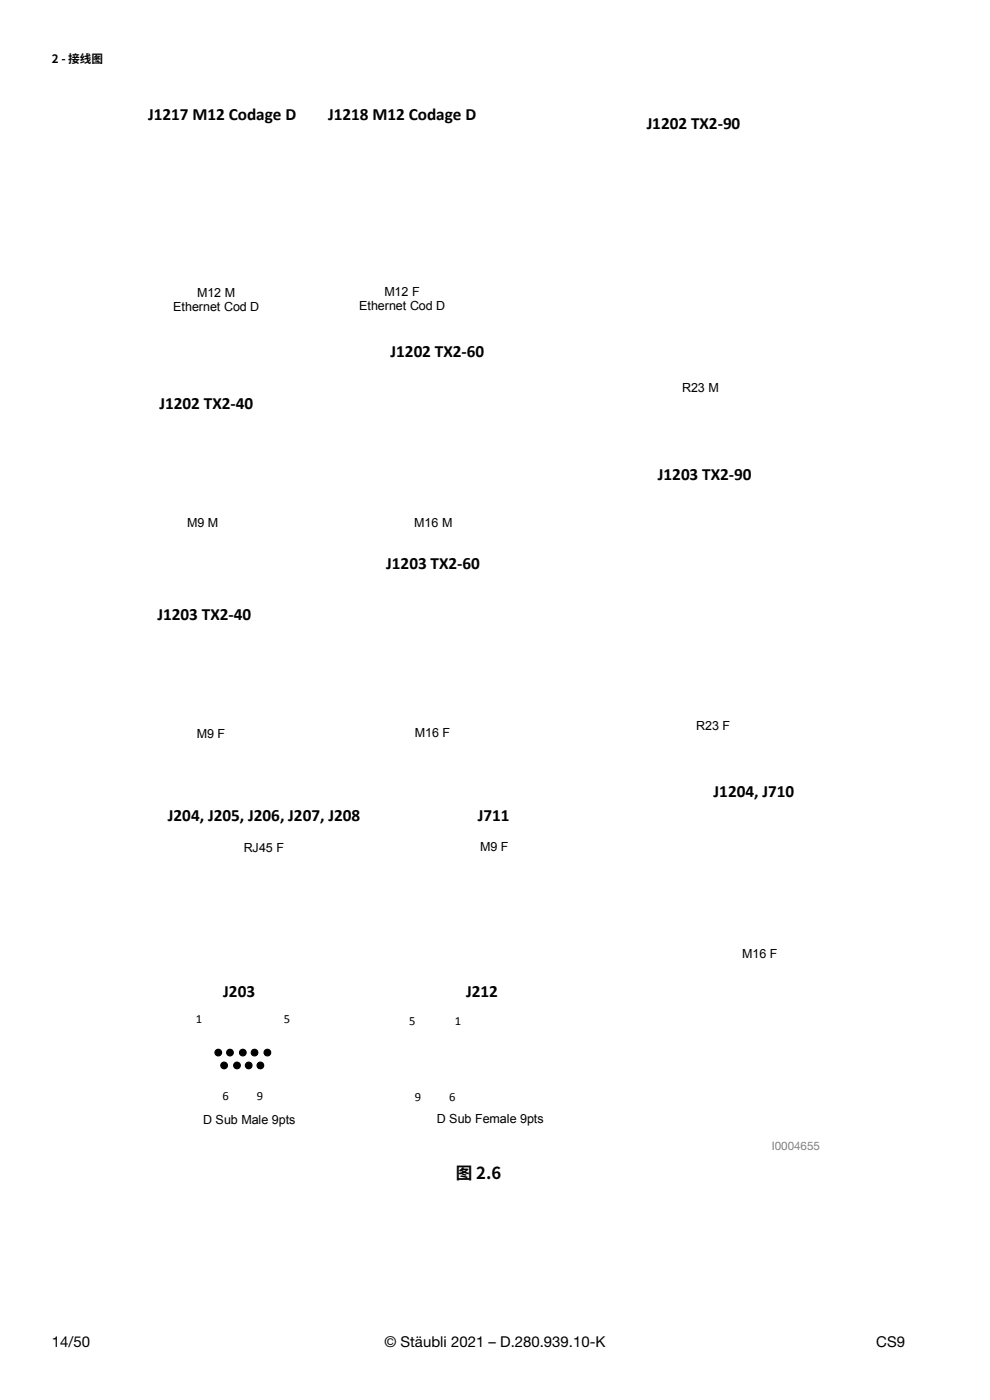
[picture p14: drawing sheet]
<svg xmlns="http://www.w3.org/2000/svg" width="210mm" height="297mm" viewBox="0 0 210 297" stroke-linecap="round" stroke-linejoin="round" font-family="sans-serif">
<defs><g id="words">
<g font-size="3.7">
<text x="31.4" y="25.5">J1217 M12 Codage D</text>
<text x="69.6" y="25.5">J1218 M12 Codage D</text>
<text x="137.2" y="27.4">J1202 TX2-90</text>
<text x="82.8" y="75.6">J1202 TX2-60</text>
<text x="33.8" y="86.8">J1202 TX2-40</text>
<text x="139.5" y="101.8">J1203 TX2-90</text>
<text x="81.9" y="120.8">J1203 TX2-60</text>
<text x="33.4" y="131.6">J1203 TX2-40</text>
<text x="151.4" y="169">J1204, J710</text>
<text x="35.6" y="174.2">J204, J205, J206, J207, J208</text>
<text x="101.3" y="174.3">J711</text>
<text x="47.4" y="211.5">J203</text>
<text x="98.9" y="211.5">J212</text>
</g>
<text font-size="3.5" x="96.7" y="250.2">图 2.6</text>
<g font-size="3.2">
<text x="11" y="285.8">14/50</text>
<text x="81.5" y="285.8">© Stäubli 2021 – D.280.939.10-K</text>
<text x="185.9" y="285.8">CS9</text>
</g>
<g font-size="2.7">
<text x="41.8" y="63">M12 M</text>
<text x="76.2" y="65.8">Ethernet Cod D</text>
<text x="81.5" y="62.8">M12 F</text>
<text x="36.7" y="66">Ethernet Cod D</text>
<text x="144.7" y="83.1">R23 M</text>
<text x="39.7" y="111.8">M9 M</text>
<text x="87.9" y="111.7">M16 M</text>
<text x="147.7" y="154.8">R23 F</text>
<text x="41.7" y="156.5">M9 F</text>
<text x="88" y="156.3">M16 F</text>
<text x="51.7" y="180.8">RJ45 F</text>
<text x="101.9" y="180.4">M9 F</text>
<text x="157.4" y="203.3">M16 F</text>
<text x="41.6" y="217.1">1</text>
<text x="60.2" y="217.1">5</text>
<text x="86.8" y="217.4">5</text>
<text x="96.5" y="217.4">1</text>
<text x="47.2" y="233.3">6</text>
<text x="54.5" y="233.3">9</text>
<text x="88" y="233.5">9</text>
<text x="95.3" y="233.5">6</text>
<text x="43.1" y="238.4">D Sub Male 9pts</text>
<text x="92.6" y="238.2">D Sub Female 9pts</text>
</g>
<text font-size="2.5" x="11" y="13.4">2 - 接线图</text>
<text font-size="2.5" fill="#808080" x="163.7" y="244">I0004655</text>
</g></defs>
<g fill="#000">
<circle cx="46.3" cy="223.3" r=".7"/>
<circle cx="47.5" cy="226" r=".7"/>
<circle cx="48.8" cy="223.3" r=".7"/>
<circle cx="50.3" cy="226" r=".7"/>
<circle cx="51.5" cy="223.3" r=".7"/>
<circle cx="52.8" cy="226" r=".7"/>
<circle cx="54" cy="223.3" r=".7"/>
<circle cx="55.2" cy="226" r=".7"/>
<circle cx="56.7" cy="223.3" r=".7"/>
</g>
<g fill="none" stroke="#000" stroke-width=".25">
<circle cx="46.3" cy="223.3" r=".7"/>
<circle cx="47.5" cy="226" r=".7"/>
<circle cx="48.8" cy="223.3" r=".7"/>
<circle cx="50.3" cy="226" r=".7"/>
<circle cx="51.5" cy="223.3" r=".7"/>
<circle cx="52.8" cy="226" r=".7"/>
<circle cx="54" cy="223.3" r=".7"/>
<circle cx="55.2" cy="226" r=".7"/>
<circle cx="56.7" cy="223.3" r=".7"/>
</g>
<g fill="#fff">
<path d="M98.9 169.6h14.5v7.5h-14.5z" fill-rule="evenodd"/>
<path d="M94.7 176.8h20.4v6.5h-20.4z" fill-rule="evenodd"/>
<path d="M149 164.3h23.1v7.5h-29.7z" fill-rule="evenodd"/>
<path d="M145.6 199.7h19.9l5.6 5.7h-19.9z" fill-rule="evenodd"/>
</g>
<use href="#words"/>
</svg>
